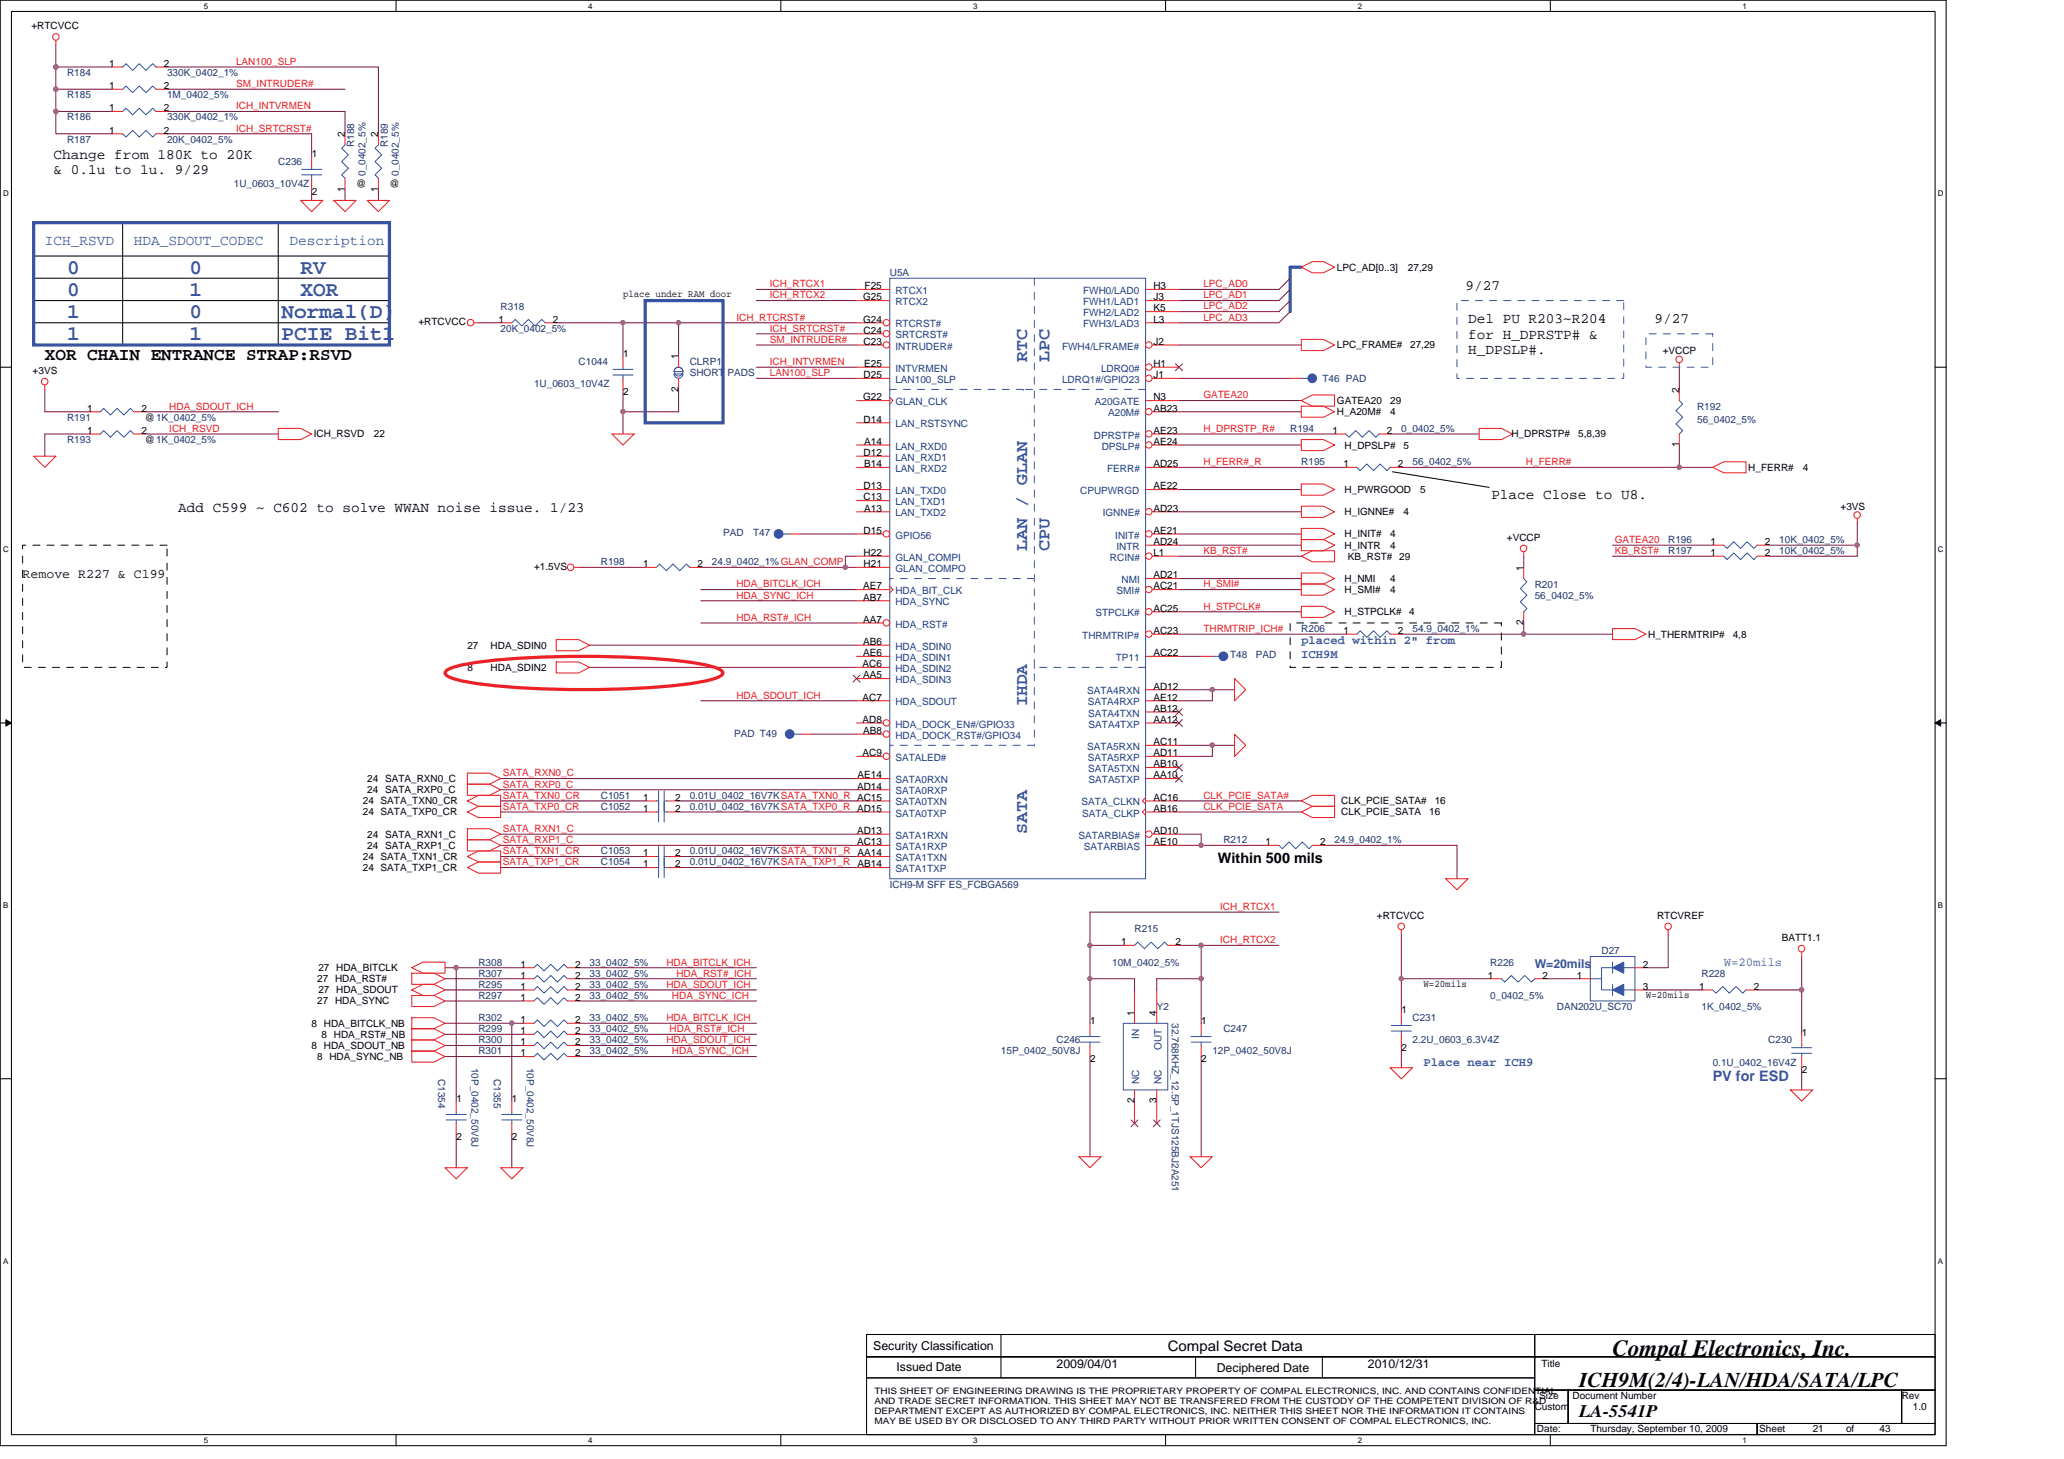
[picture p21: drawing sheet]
<svg xmlns="http://www.w3.org/2000/svg" width="297mm" height="210mm" viewBox="0 0 297 210" stroke-linecap="round" stroke-linejoin="round" font-family="sans-serif">
<defs><g id="words">
<text font-size="3.3" fill="#010202" x="232.1" y="195.1">Compal Electronics, Inc.</text>
<g font-size="3" fill="#3953a4">
<text x="9.6" y="39.4">0</text>
<text x="27.3" y="39.4">0</text>
<text x="43.3" y="39.4">RV</text>
<text x="9.6" y="42.6">0</text>
<text x="9.6" y="45.8">1</text>
<text x="27.3" y="45.8">0</text>
<text x="27.3" y="42.6">1</text>
<text x="40.5" y="45.8">Normal(D)</text>
<text x="43.3" y="42.6">XOR</text>
<text x="9.6" y="49">1</text>
<text x="27.3" y="49">1</text>
<text x="40.5" y="49">PCIE Bit1</text>
</g>
<text font-size="3" fill="#010202" x="227.3" y="199.6">ICH9M(2/4)-LAN/HDA/SATA/LPC</text>
<g font-size="2.5" fill="#010202">
<text x="6.5" y="51.8">XOR CHAIN ENTRANCE STRAP:RSVD</text>
<text x="227.3" y="204">LA-5541P</text>
</g>
<g font-size="2.5" fill="#3953a4">
<text x="147.8" y="52" transform="rotate(-90 147.8 52)">RTC</text>
<text x="151" y="52" transform="rotate(-90 151 52)">LPC</text>
<text x="147.8" y="79.3" transform="rotate(-90 147.8 79.3)">LAN / GLAN</text>
<text x="151" y="79.3" transform="rotate(-90 151 79.3)">CPU</text>
<text x="147.8" y="101.7" transform="rotate(-90 147.8 101.7)">IHDA</text>
<text x="147.8" y="120.1" transform="rotate(-90 147.8 120.1)">SATA</text>
</g>
<g font-size="2.1" fill="#010202">
<text x="7.7" y="22.8">Change from 180K to 20K</text>
<text x="7.7" y="25.1">&amp; 0.1u to 1u. 9/29</text>
<text x="210.9" y="41.7">9/27</text>
<text x="211.3" y="46.5">Del PU R203~R204</text>
<text x="238.1" y="46.5">9/27</text>
<text x="211.3" y="48.8">for H_DPRSTP# &amp;</text>
<text x="211.3" y="51">H_DPSLP#.</text>
<text x="214.6" y="71.8">Place Close to U8.</text>
<text x="25.7" y="73.7">Add C599 ~ C602 to solve WWAN noise issue. 1/23</text>
<text x="175.3" y="124.2">Within 500 mils</text>
<text x="168.1" y="194.4">Compal Secret Data</text>
</g>
<g font-size="2.1" fill="#3953a4">
<text x="6.5" y="35.3">ICH_RSVD</text>
<text x="19.3" y="35.3">HDA_SDOUT_CODEC</text>
<text x="41.7" y="35.3">Description</text>
<text x="246.5" y="155.6">PV for ESD</text>
</g>
<text font-size="1.9" fill="#010202" x="3.3" y="83.2">Remove R227 &amp; C199</text>
<g font-size="1.8" fill="#3953a4">
<text x="187.3" y="92.7">placed within 2&quot; from</text>
<text x="187.3" y="94.6">ICH9M</text>
<text x="220.9" y="139.3">W=20mils</text>
<text x="248.1" y="139">W=20mils</text>
<text x="204.9" y="153.5">Place near ICH9</text>
</g>
<g font-size="1.8" fill="#010202">
<text x="125.7" y="194.3">Security Classification</text>
<text x="129" y="197.3">Issued Date</text>
<text x="152.1" y="196.8">2009/04/01</text>
<text x="175.1" y="197.5">Deciphered Date</text>
<text x="196.9" y="196.8">2010/12/31</text>
</g>
<g font-size="1.4" fill="#010202">
<text x="4.5" y="4.2">+RTCVCC</text>
<text x="15.7" y="9.6">1</text>
<text x="23.6" y="9.6">2</text>
<text x="15.7" y="16">1</text>
<text x="15.7" y="12.8">1</text>
<text x="23.6" y="16">2</text>
<text x="23.6" y="12.8">2</text>
<text x="15.7" y="19.2">1</text>
<text x="23.6" y="19.2">2</text>
<text x="44.9" y="22.6">1</text>
<text x="49.6" y="19.7" transform="rotate(-90 49.6 19.7)">2</text>
<text x="54.4" y="19.7" transform="rotate(-90 54.4 19.7)">2</text>
<text x="44.9" y="28.1">2</text>
<text x="49.6" y="27.6" transform="rotate(-90 49.6 27.6)">1</text>
<text x="51.3" y="26.9">@</text>
<text x="54.4" y="27.6" transform="rotate(-90 54.4 27.6)">1</text>
<text x="56" y="26.9">@</text>
<text x="124.4" y="41.6">F25</text>
<text x="166" y="41.6">H3</text>
<text x="192.4" y="38.9">LPC_AD[0..3]</text>
<text x="202.6" y="38.9">27,29</text>
<text x="60.2" y="46.8">+RTCVCC</text>
<text x="71.7" y="46.4">1</text>
<text x="79.6" y="46.4">2</text>
<text x="89.7" y="42.8">place under RAM door</text>
<text x="124.2" y="43.2">G25</text>
<text x="124.2" y="46.4">G24</text>
<text x="166" y="43.2">J3</text>
<text x="166" y="44.8">K5</text>
<text x="166" y="46.4">L3</text>
<text x="4.7" y="53.8">+3VS</text>
<text x="89.7" y="51.4">1</text>
<text x="97.6" y="51.7" transform="rotate(-90 97.6 51.7)">1</text>
<text x="124.3" y="49.6">C23</text>
<text x="124.3" y="48">C24</text>
<text x="124.4" y="52.8">E25</text>
<text x="166" y="52.8">H1</text>
<text x="166" y="49.6">J2</text>
<text x="192.4" y="50.1">LPC_FRAME#</text>
<text x="202.9" y="50.1">27,29</text>
<text x="239.3" y="50.9">+VCCP</text>
<text x="12.5" y="59.2">1</text>
<text x="20.4" y="59.2">2</text>
<text x="89.7" y="56.9">2</text>
<text x="97.6" y="56.4" transform="rotate(-90 97.6 56.4)">2</text>
<text x="124.2" y="57.6">G22</text>
<text x="124.3" y="54.4">D25</text>
<text x="166" y="54.4">J1</text>
<text x="166" y="59.2">AB23</text>
<text x="166" y="57.6">N3</text>
<text x="192.4" y="59.7">H_A20M#</text>
<text x="192.4" y="58.1">GATEA20</text>
<text x="200.1" y="59.7">4</text>
<text x="200.1" y="58.1">29</text>
<text x="241.7" y="56.5" transform="rotate(-90 241.7 56.5)">2</text>
<text x="12.5" y="62.4">1</text>
<text x="20.4" y="62.4">2</text>
<text x="20.8" y="63.8">@1K_0402_5%</text>
<text x="20.8" y="60.6">@1K_0402_5%</text>
<text x="45.2" y="62.9">ICH_RSVD</text>
<text x="53.8" y="62.9">22</text>
<text x="124.3" y="60.8">D14</text>
<text x="124.3" y="65.6">D12</text>
<text x="124.4" y="64">A14</text>
<text x="166" y="62.4">AE23</text>
<text x="166" y="64">AE24</text>
<text x="191.7" y="62.4">1</text>
<text x="193.5" y="64.6">H_DPSLP#</text>
<text x="199.6" y="62.4">2</text>
<text x="202" y="64.6">5</text>
<text x="217.5" y="62.9">H_DPRSTP#</text>
<text x="227.1" y="62.9">5,8,39</text>
<text x="241.7" y="64.4" transform="rotate(-90 241.7 64.4)">1</text>
<text x="124.3" y="70.4">D13</text>
<text x="124.4" y="67.2">B14</text>
<text x="166" y="67.2">AD25</text>
<text x="166" y="70.4">AE22</text>
<text x="193.4" y="67.2">1</text>
<text x="193.5" y="70.9">H_PWRGOOD</text>
<text x="201.2" y="67.2">2</text>
<text x="204.4" y="70.9">5</text>
<text x="251.6" y="67.8">H_FERR#</text>
<text x="259.4" y="67.8">4</text>
<text x="124.3" y="72">C13</text>
<text x="124.3" y="76.8">D15</text>
<text x="124.4" y="73.6">A13</text>
<text x="166" y="76.8">AE21</text>
<text x="166" y="73.6">AD23</text>
<text x="193.5" y="74.1">H_IGNNE#</text>
<text x="193.5" y="77.3">H_INIT#</text>
<text x="200.1" y="77.3">4</text>
<text x="202" y="74.1">4</text>
<text x="216.9" y="77.8">+VCCP</text>
<text x="264.9" y="73.3">+3VS</text>
<text x="76.9" y="82">+1.5VS</text>
<text x="92.5" y="81.6">1</text>
<text x="100.4" y="81.6">2</text>
<text x="124.3" y="81.6">H21</text>
<text x="124.3" y="80">H22</text>
<text x="166" y="80">L1</text>
<text x="166" y="83.2">AD21</text>
<text x="166" y="78.4">AD24</text>
<text x="193.5" y="83.8">H_NMI</text>
<text x="193.5" y="78.9">H_INTR</text>
<text x="194" y="80.6">KB_RST# 29</text>
<text x="200.1" y="83.8">4</text>
<text x="200.1" y="78.9">4</text>
<text x="219.3" y="82.1" transform="rotate(-90 219.3 82.1)">1</text>
<text x="246.1" y="78.4">1</text>
<text x="246.1" y="80">1</text>
<text x="254" y="78.4">2</text>
<text x="254" y="80">2</text>
<text x="124.2" y="84.8">AE7</text>
<text x="124.2" y="86.4">AB7</text>
<text x="124.2" y="89.6">AA7</text>
<text x="166" y="84.8">AC21</text>
<text x="166" y="88">AC25</text>
<text x="193.5" y="85.3">H_SMI#</text>
<text x="193.5" y="88.6">H_STPCLK#</text>
<text x="200.1" y="85.3">4</text>
<text x="202.8" y="88.6">4</text>
<text x="219.3" y="90" transform="rotate(-90 219.3 90)">2</text>
<text x="67.3" y="93.3">27</text>
<text x="70.6" y="93.3">HDA_SDIN0</text>
<text x="124.2" y="92.8">AB6</text>
<text x="124.2" y="94.4">AE6</text>
<text x="166" y="94.4">AC22</text>
<text x="166" y="91.2">AC23</text>
<text x="193.4" y="91.2">1</text>
<text x="201.2" y="91.2">2</text>
<text x="237.2" y="91.8">H_THERMTRIP#</text>
<text x="249.4" y="91.8">4,8</text>
<text x="67.3" y="96.6">8</text>
<text x="70.6" y="96.6">HDA_SDIN2</text>
<text x="124.1" y="96">AC6</text>
<text x="124.1" y="100.8">AC7</text>
<text x="124.2" y="97.6">AA5</text>
<text x="166" y="99.2">AD12</text>
<text x="166" y="100.8">AE12</text>
<text x="124.1" y="104">AD8</text>
<text x="124.2" y="105.6">AB8</text>
<text x="166" y="104">AA12</text>
<text x="166" y="107.2">AC11</text>
<text x="166" y="102.4">AB12</text>
<text x="52.8" y="112.6">24 SATA_RXN0_C</text>
<text x="123.3" y="113.6">AD14</text>
<text x="123.4" y="112">AE14</text>
<text x="124.1" y="108.8">AC9</text>
<text x="166" y="112">AA10</text>
<text x="166" y="110.4">AB10</text>
<text x="166" y="108.8">AD11</text>
<text x="52.2" y="115.8">24 SATA_TXN0_CR</text>
<text x="52.2" y="117.3">24 SATA_TXP0_CR</text>
<text x="52.8" y="114.1">24 SATA_RXP0_C</text>
<text x="92.5" y="116.8">1</text>
<text x="92.5" y="115.2">1</text>
<text x="97.2" y="116.8">2</text>
<text x="97.2" y="115.2">2</text>
<text x="166" y="115.2">AC16</text>
<text x="166" y="116.8">AB16</text>
<text x="193" y="115.8">CLK_PCIE_SATA#</text>
<text x="193" y="117.3">CLK_PCIE_SATA</text>
<text x="205.7" y="117.3">16</text>
<text x="206.5" y="115.8">16</text>
<text x="52.2" y="123.8">24 SATA_TXN1_CR</text>
<text x="52.2" y="125.3">24 SATA_TXP1_CR</text>
<text x="52.8" y="120.6">24 SATA_RXN1_C</text>
<text x="52.8" y="122.1">24 SATA_RXP1_C</text>
<text x="92.5" y="124.8">1</text>
<text x="92.5" y="123.2">1</text>
<text x="97.2" y="124.8">2</text>
<text x="97.2" y="123.2">2</text>
<text x="123.3" y="120">AD13</text>
<text x="123.3" y="121.6">AC13</text>
<text x="123.4" y="124.8">AB14</text>
<text x="166" y="121.6">AE10</text>
<text x="166" y="120">AD10</text>
<text x="182.1" y="121.6">1</text>
<text x="190" y="121.6">2</text>
<text x="161.4" y="136">1</text>
<text x="169.2" y="136">2</text>
<text x="198.2" y="132.2">+RTCVCC</text>
<text x="238.5" y="132.2">RTCVREF</text>
<text x="256.4" y="135.4">BATT1.1</text>
<text x="45.7" y="141.3">27 HDA_RST#</text>
<text x="45.8" y="143">27 HDA_SDOUT</text>
<text x="45.8" y="139.8">27 HDA_BITCLK</text>
<text x="74.9" y="140.8">1</text>
<text x="74.9" y="139.3">1</text>
<text x="74.9" y="142.4">1</text>
<text x="82.8" y="140.8">2</text>
<text x="82.8" y="139.3">2</text>
<text x="82.8" y="142.4">2</text>
<text x="204.9" y="142">W=20mils</text>
<text x="214.1" y="140.8">1</text>
<text x="222" y="140.8">2</text>
<text x="226.9" y="140.8">1</text>
<text x="236.4" y="139.3">2</text>
<text x="236.4" y="142.4">3</text>
<text x="236.9" y="143.6">W=20mils</text>
<text x="244.6" y="142.4">1</text>
<text x="252.4" y="142.4">2</text>
<text x="44.8" y="147.8">8 HDA_BITCLK_NB</text>
<text x="45.7" y="144.6">27 HDA_SYNC</text>
<text x="46.3" y="149.3">8 HDA_RST#_NB</text>
<text x="74.9" y="147.3">1</text>
<text x="74.9" y="144">1</text>
<text x="74.9" y="148.8">1</text>
<text x="82.8" y="147.3">2</text>
<text x="82.8" y="144">2</text>
<text x="82.8" y="148.8">2</text>
<text x="156.9" y="147.4">1</text>
<text x="163.3" y="146.2" transform="rotate(-90 163.3 146.2)">1</text>
<text x="166.5" y="146.2" transform="rotate(-90 166.5 146.2)">4</text>
<text x="172.9" y="147.4">1</text>
<text x="201.7" y="145.8">1</text>
<text x="259.3" y="149">1</text>
<text x="44.8" y="151">8 HDA_SDOUT_NB</text>
<text x="45.7" y="152.6">8 HDA_SYNC_NB</text>
<text x="74.9" y="150.4">1</text>
<text x="74.9" y="152">1</text>
<text x="82.8" y="150.4">2</text>
<text x="82.8" y="152">2</text>
<text x="156.9" y="152.9">2</text>
<text x="172.9" y="152.9">2</text>
<text x="201.7" y="151.3">2</text>
<text x="259.3" y="154.5">2</text>
<text x="65.7" y="158.6">1</text>
<text x="73.7" y="158.6">1</text>
<text x="163.3" y="158.8" transform="rotate(-90 163.3 158.8)">2</text>
<text x="166.5" y="158.8" transform="rotate(-90 166.5 158.8)">3</text>
<text x="65.7" y="164.1">2</text>
<text x="73.7" y="164.1">2</text>
<text x="221.8" y="196.7">Title</text>
<text x="220.9" y="203">Custom</text>
<text x="221.5" y="201.4">Size</text>
<text x="226.3" y="201.4">Document Number</text>
<text x="273.7" y="201.4">Rev</text>
<text x="275.3" y="203">1.0</text>
<text x="221.2" y="206.2">Date:</text>
<text x="228.9" y="206.2">Thursday, September 10, 2009</text>
<text x="253.2" y="206.2">Sheet</text>
<text x="260.9" y="206.2">21</text>
<text x="265.7" y="206.2">of</text>
<text x="270.5" y="206.2">43</text>
</g>
<g font-size="1.4" fill="#282973">
<text x="9.6" y="10.9">R184</text>
<text x="24" y="10.9">330K_0402_1%</text>
<text x="9.6" y="17.3">R186</text>
<text x="9.6" y="14.1">R185</text>
<text x="24" y="17.3">330K_0402_1%</text>
<text x="24" y="14.1">1M_0402_5%</text>
<text x="9.6" y="20.5">R187</text>
<text x="24" y="20.5">20K_0402_5%</text>
<text x="40" y="23.7">C236</text>
<text x="51" y="21.2" transform="rotate(-90 51 21.2)">R188</text>
<text x="55.8" y="21.2" transform="rotate(-90 55.8 21.2)">R189</text>
<text x="33.7" y="26.9">1U_0603_10V4Z</text>
<text x="52.6" y="25.3" transform="rotate(-90 52.6 25.3)">0_0402_5%</text>
<text x="57.4" y="25.3" transform="rotate(-90 57.4 25.3)">0_0402_5%</text>
<text x="128.1" y="39.7">U5A</text>
<text x="72" y="44.6">R318</text>
<text x="72" y="47.7">20K_0402_5%</text>
<text x="83.3" y="52.6">C1044</text>
<text x="99.3" y="52.6">CLRP1</text>
<text x="76.9" y="55.7">1U_0603_10V4Z</text>
<text x="99.3" y="54.1">SHORT PADS</text>
<text x="190.3" y="54.9">T46 PAD</text>
<text x="244.2" y="58.9">R192</text>
<text x="9.6" y="63.8">R193</text>
<text x="9.6" y="60.6">R191</text>
<text x="185.7" y="62.1">R194</text>
<text x="201.7" y="62.1">0_0402_5%</text>
<text x="244.2" y="60.9">56_0402_5%</text>
<text x="187.3" y="66.9">R195</text>
<text x="203.3" y="66.9">56_0402_5%</text>
<text x="104.1" y="77.2">PAD</text>
<text x="108.4" y="77.2">T47</text>
<text x="86.5" y="81.3">R198</text>
<text x="102.5" y="81.3">24.9_0402_1%GLAN_COMP</text>
<text x="240.1" y="78.1">R196</text>
<text x="240.1" y="79.8">R197</text>
<text x="256.1" y="78.1">10K_0402_5%</text>
<text x="256.1" y="79.8">10K_0402_5%</text>
<text x="220.9" y="84.6">R201</text>
<text x="220.9" y="86.1">56_0402_5%</text>
<text x="177" y="94.6">T48</text>
<text x="180.7" y="94.6">PAD</text>
<text x="187.3" y="90.9">R206</text>
<text x="203.3" y="90.9">54.9_0402_1%</text>
<text x="105.7" y="106">PAD T49</text>
<text x="86.5" y="116.6">C1052</text>
<text x="86.5" y="115">C1051</text>
<text x="99.3" y="116.6">0.01U_0402_16V7KSATA_TXP0_R AD15</text>
<text x="99.3" y="115">0.01U_0402_16V7KSATA_TXN0_R AC15</text>
<text x="86.5" y="124.6">C1054</text>
<text x="86.5" y="123">C1053</text>
<text x="99.3" y="124.6">0.01U_0402_16V7KSATA_TXP1_R</text>
<text x="99.3" y="123">0.01U_0402_16V7KSATA_TXN1_R AA14</text>
<text x="176.1" y="121.3">R212</text>
<text x="192.1" y="121.3">24.9_0402_1%</text>
<text x="128.1" y="127.8">ICH9-M SFF ES_FCBGA569</text>
<text x="163.3" y="134.2">R215</text>
<text x="230.5" y="137.3">D27</text>
<text x="68.9" y="143.8">R297</text>
<text x="68.9" y="140.6">R307</text>
<text x="68.9" y="139">R308</text>
<text x="68.9" y="142.2">R295</text>
<text x="84.9" y="143.8">33_0402_5%</text>
<text x="84.9" y="140.6">33_0402_5%</text>
<text x="84.9" y="139">33_0402_5%</text>
<text x="84.9" y="142.2">33_0402_5%</text>
<text x="160.1" y="139">10M_0402_5%</text>
<text x="214.5" y="139">R226</text>
<text x="214.5" y="143.8">0_0402_5%</text>
<text x="244.9" y="140.6">R228</text>
<text x="68.9" y="147">R302</text>
<text x="68.9" y="148.6">R299</text>
<text x="84.9" y="147">33_0402_5%</text>
<text x="84.9" y="148.6">33_0402_5%</text>
<text x="166.5" y="145.3">Y2</text>
<text x="168.7" y="147.3" transform="rotate(90 168.7 147.3)">32.768KHZ_12.5P_1TJS125BJ2A251</text>
<text x="176.1" y="148.6">C247</text>
<text x="203.3" y="147">C231</text>
<text x="224.1" y="145.3">DAN202U_SC70</text>
<text x="244.9" y="145.3">1K_0402_5%</text>
<text x="63.1" y="155.3" transform="rotate(90 63.1 155.3)">C1354</text>
<text x="67.8" y="153.7" transform="rotate(90 67.8 153.7)">10P_0402_50V8J</text>
<text x="68.9" y="150.2">R300</text>
<text x="68.9" y="151.8">R301</text>
<text x="71.1" y="155.3" transform="rotate(90 71.1 155.3)">C1355</text>
<text x="75.8" y="153.7" transform="rotate(90 75.8 153.7)">10P_0402_50V8J</text>
<text x="84.9" y="150.2">33_0402_5%</text>
<text x="84.9" y="151.8">33_0402_5%</text>
<text x="144.1" y="151.8">15P_0402_50V8J</text>
<text x="152.1" y="150.2">C246</text>
<text x="174.5" y="151.8">12P_0402_50V8J</text>
<text x="203.3" y="150.2">2.2U_0603_6.3V4Z</text>
<text x="246.5" y="153.3">0.1U_0402_16V4Z</text>
<text x="254.5" y="150.2">C230</text>
</g>
<g font-size="1.4" fill="#ed2024">
<text x="34" y="9.3">LAN100_SLP</text>
<text x="34" y="12.5">SM_INTRUDER#</text>
<text x="34" y="15.7">ICH_INTVRMEN</text>
<text x="34" y="18.9">ICH_SRTCRST#</text>
<text x="110.8" y="41.3">ICH_RTCX1</text>
<text x="173.2" y="41.3">LPC_AD0</text>
<text x="106" y="46.1">ICH_RTCRST#</text>
<text x="110.8" y="42.9">ICH_RTCX2</text>
<text x="110.8" y="47.7">ICH_SRTCRST#</text>
<text x="173.2" y="46.1">LPC_AD3</text>
<text x="173.2" y="42.9">LPC_AD1</text>
<text x="173.2" y="44.5">LPC_AD2</text>
<text x="110.8" y="49.3">SM_INTRUDER#</text>
<text x="110.8" y="52.5">ICH_INTVRMEN</text>
<text x="24.4" y="58.9">HDA_SDOUT_ICH</text>
<text x="110.8" y="54.1">LAN100_SLP</text>
<text x="173.2" y="57.3">GATEA20</text>
<text x="24.4" y="62.1">ICH_RSVD</text>
<text x="173.2" y="62.1">H_DPRSTP_R#</text>
<text x="173.2" y="66.9">H_FERR#_R</text>
<text x="219.6" y="66.9">H_FERR#</text>
<text x="173.2" y="79.7">KB_RST#</text>
<text x="232.4" y="79.7">KB_RST#</text>
<text x="232.4" y="78.1">GATEA20</text>
<text x="106" y="89.3">HDA_RST#_ICH</text>
<text x="106" y="86.1">HDA_SYNC_ICH</text>
<text x="106" y="84.5">HDA_BITCLK_ICH</text>
<text x="173.2" y="87.7">H_STPCLK#</text>
<text x="173.2" y="84.5">H_SMI#</text>
<text x="173.2" y="90.9">THRMTRIP_ICH#</text>
<text x="106" y="100.5">HDA_SDOUT_ICH</text>
<text x="72.4" y="113.3">SATA_RXP0_C</text>
<text x="72.4" y="111.7">SATA_RXN0_C</text>
<text x="72.4" y="116.5">SATA_TXP0_CR</text>
<text x="72.4" y="119.7">SATA_RXN1_C</text>
<text x="72.4" y="115">SATA_TXN0_CR</text>
<text x="173.2" y="115">CLK_PCIE_SATA#</text>
<text x="173.2" y="116.5">CLK_PCIE_SATA</text>
<text x="72.4" y="121.3">SATA_RXP1_C</text>
<text x="72.4" y="123">SATA_TXN1_CR</text>
<text x="72.4" y="124.5">SATA_TXP1_CR</text>
<text x="175.6" y="131">ICH_RTCX1</text>
<text x="175.6" y="135.7">ICH_RTCX2</text>
<text x="95.9" y="142.2">HDA_SDOUT_ICH</text>
<text x="95.9" y="139">HDA_BITCLK_ICH</text>
<text x="96.7" y="143.7">HDA_SYNC_ICH</text>
<text x="97.3" y="140.5">HDA_RST#_ICH</text>
<text x="95.9" y="147">HDA_BITCLK_ICH</text>
<text x="96.4" y="148.5">HDA_RST#_ICH</text>
<text x="95.9" y="150.2">HDA_SDOUT_ICH</text>
<text x="96.7" y="151.7">HDA_SYNC_ICH</text>
</g>
<g font-size="1.4" fill="#1d437e">
<text x="128.9" y="42.3">RTCX1</text>
<text x="128.9" y="43.9">RTCX2</text>
<text x="128.9" y="47.1">RTCRST#</text>
<text x="155.9" y="42.3">FWH0/LAD0</text>
<text x="155.9" y="43.9">FWH1/LAD1</text>
<text x="155.9" y="45.5">FWH2/LAD2</text>
<text x="155.9" y="47.1">FWH3/LAD3</text>
<text x="128.9" y="53.5">INTVRMEN</text>
<text x="128.9" y="50.3">INTRUDER#</text>
<text x="128.9" y="48.7">SRTCRST#</text>
<text x="152.8" y="50.3">FWH4/LFRAME#</text>
<text x="158.5" y="53.5">LDRQ0#</text>
<text x="128.9" y="58.3">GLAN_CLK</text>
<text x="128.9" y="55.1">LAN100_SLP</text>
<text x="152.8" y="55.1">LDRQ1#/GPIO23</text>
<text x="157.6" y="58.3">A20GATE</text>
<text x="159.5" y="59.9">A20M#</text>
<text x="128.9" y="61.5">LAN_RSTSYNC</text>
<text x="128.9" y="64.7">LAN_RXD0</text>
<text x="157.4" y="63.1">DPRSTP#</text>
<text x="158.6" y="64.7">DPSLP#</text>
<text x="128.9" y="66.3">LAN_RXD1</text>
<text x="128.9" y="67.9">LAN_RXD2</text>
<text x="128.9" y="71.1">LAN_TXD0</text>
<text x="155.4" y="71.1">CPUPWRGD</text>
<text x="159.3" y="67.9">FERR#</text>
<text x="128.9" y="72.7">LAN_TXD1</text>
<text x="128.9" y="74.3">LAN_TXD2</text>
<text x="128.9" y="77.5">GPIO56</text>
<text x="158.7" y="74.3">IGNNE#</text>
<text x="160.5" y="77.5">INIT#</text>
<text x="128.9" y="82.3">GLAN_COMPO</text>
<text x="128.9" y="80.7">GLAN_COMPI</text>
<text x="159.7" y="80.7">RCIN#</text>
<text x="160.7" y="79.1">INTR</text>
<text x="161.4" y="83.9">NMI</text>
<text x="128.9" y="85.5">HDA_BIT_CLK</text>
<text x="128.9" y="87.1">HDA_SYNC</text>
<text x="157.6" y="88.7">STPCLK#</text>
<text x="160.7" y="85.5">SMI#</text>
<text x="128.9" y="90.3">HDA_RST#</text>
<text x="128.9" y="93.5">HDA_SDIN0</text>
<text x="128.9" y="95.1">HDA_SDIN1</text>
<text x="155.8" y="91.9">THRMTRIP#</text>
<text x="160.6" y="95.1">TP11</text>
<text x="128.9" y="96.7">HDA_SDIN2</text>
<text x="128.9" y="101.5">HDA_SDOUT</text>
<text x="128.9" y="98.3">HDA_SDIN3</text>
<text x="156.5" y="99.9">SATA4RXN</text>
<text x="156.5" y="101.5">SATA4RXP</text>
<text x="128.9" y="104.7">HDA_DOCK_EN#/GPIO33</text>
<text x="128.9" y="106.3">HDA_DOCK_RST#/GPIO34</text>
<text x="156.5" y="107.9">SATA5RXN</text>
<text x="156.6" y="103.1">SATA4TXN</text>
<text x="156.7" y="104.7">SATA4TXP</text>
<text x="128.9" y="109.5">SATALED#</text>
<text x="128.9" y="112.7">SATA0RXN</text>
<text x="156.5" y="109.5">SATA5RXP</text>
<text x="156.6" y="111.1">SATA5TXN</text>
<text x="156.7" y="112.7">SATA5TXP</text>
<text x="128.9" y="114.3">SATA0RXP</text>
<text x="128.9" y="115.9">SATA0TXN</text>
<text x="128.9" y="117.5">SATA0TXP</text>
<text x="155.7" y="115.9">SATA_CLKN</text>
<text x="155.7" y="117.5">SATA_CLKP</text>
<text x="128.9" y="120.7">SATA1RXN</text>
<text x="128.9" y="122.3">SATA1RXP</text>
<text x="128.9" y="123.9">SATA1TXN</text>
<text x="128.9" y="125.5">SATA1TXP</text>
<text x="155.2" y="120.7">SATARBIAS#</text>
<text x="156" y="122.3">SATARBIAS</text>
<text x="164" y="149.5" transform="rotate(-90 164 149.5)">IN</text>
<text x="167.1" y="151.1" transform="rotate(-90 167.1 151.1)">OUT</text>
<text x="164" y="156.1" transform="rotate(-90 164 156.1)">NC</text>
<text x="167.1" y="156.1" transform="rotate(-90 167.1 156.1)">NC</text>
</g>
<g font-size="1.3" fill="#010202">
<text x="125.8" y="200.6">THIS SHEET OF ENGINEERING DRAWING IS THE PROPRIETARY PROPERTY OF COMPAL ELECTRONICS, INC. AND CONTAINS CONFIDENTIAL</text>
<text x="125.8" y="202">AND TRADE SECRET INFORMATION. THIS SHEET MAY NOT BE TRANSFERED FROM THE CUSTODY OF THE COMPETENT DIVISION OF R&amp;D</text>
<text x="125.8" y="203.5">DEPARTMENT EXCEPT AS AUTHORIZED BY COMPAL ELECTRONICS, INC. NEITHER THIS SHEET NOR THE INFORMATION IT CONTAINS</text>
<text x="125.8" y="205">MAY BE USED BY OR DISCLOSED TO ANY THIRD PARTY WITHOUT PRIOR WRITTEN CONSENT OF COMPAL ELECTRONICS, INC.</text>
</g>
<g font-size="1.1" fill="#010202">
<text x="29.3" y="1.2">5</text>
<text x="84.7" y="1.2">4</text>
<text x="140" y="1.2">3</text>
<text x="195.4" y="1.2">2</text>
<text x="250.8" y="1.2">1</text>
<text x=".4" y="28.3">D</text>
<text x="278.9" y="28.3">D</text>
<text x=".4" y="79.5">C</text>
<text x="278.9" y="79.5">C</text>
<text x=".4" y="130.7">B</text>
<text x="278.9" y="130.7">B</text>
<text x=".4" y="181.9">A</text>
<text x="278.9" y="181.9">A</text>
<text x="29.3" y="207.7">5</text>
<text x="84.7" y="207.7">4</text>
<text x="140" y="207.7">3</text>
<text x="195.4" y="207.7">2</text>
<text x="250.8" y="207.7">1</text>
</g>
</g></defs>
<path d="M0 0h280.1v208.1h-280.1zM1.6 1.6h276.9v204.9h-276.9z" fill="none" stroke="#010202" stroke-width=".15"/>
<g fill="#fff">
<path d="M29.3 .2h.6v1.3h-.6z"/>
<path d="M29.3 206.6h.6v1.3h-.6z"/>
</g>
<path d="M57 0v1.6M57 206.5v1.6" fill="none" stroke="#010202" stroke-width=".15"/>
<g fill="#fff">
<path d="M84.7 .2h.6v1.3h-.6z"/>
<path d="M84.7 206.6h.6v1.3h-.6z"/>
</g>
<path d="M112.4 0v1.6M112.4 206.5v1.6" fill="none" stroke="#010202" stroke-width=".15"/>
<g fill="#fff">
<path d="M140 .2h.6v1.3h-.6z"/>
<path d="M140 206.6h.6v1.3h-.6z"/>
</g>
<path d="M167.7 0v1.6M167.7 206.5v1.6" fill="none" stroke="#010202" stroke-width=".15"/>
<g fill="#fff">
<path d="M195.4 .2h.6v1.3h-.6z"/>
<path d="M195.4 206.6h.6v1.3h-.6z"/>
</g>
<path d="M223.1 0v1.6M223.1 206.5v1.6" fill="none" stroke="#010202" stroke-width=".15"/>
<g fill="#fff">
<path d="M250.8 .2h.6v1.3h-.6z"/>
<path d="M250.8 206.6h.6v1.3h-.6z"/>
<path d="M.4 27.2h.8v1.3h-.8z"/>
<path d="M278.9 27.2h.8v1.3h-.8z"/>
<path d="M.4 78.4h.8v1.3h-.8z"/>
<path d="M278.9 78.4h.8v1.3h-.8z"/>
</g>
<path d="M0 52.8h1.6M278.5 52.8h1.6" fill="none" stroke="#010202" stroke-width=".15"/>
<g fill="#fff">
<path d="M.4 129.6h.8v1.3h-.8z"/>
<path d="M278.9 129.6h.7v1.3h-.7z"/>
</g>
<path d="M0 104.1h1.6M278.5 104.1h1.6" fill="none" stroke="#010202" stroke-width=".15"/>
<path d="M.8 103.6l.8 .5-.8 .4z" fill="#010202"/>
<path d="M.8 103.6l.8 .5-.8 .4z" fill="none" stroke="#010202" stroke-width=".14"/>
<path d="M278.5 104.1l.8-.5v.9z" fill="#010202"/>
<path d="M278.5 104.1l.8-.5v.9z" fill="none" stroke="#010202" stroke-width=".14"/>
<g fill="#fff">
<path d="M.4 180.8h.8v1.3h-.8z"/>
<path d="M278.9 180.8h.7v1.3h-.7z"/>
</g>
<path d="M0 155.3h1.6M278.5 155.3h1.6" fill="none" stroke="#010202" stroke-width=".15"/>
<path d="M6.5 59.3h6.3M20.8 59.3h19.2M232.1 78.5h14.4M254.5 78.5h12.8v1.5M267.3 75.3v3.2M232.1 80h14.4M72 116.9h20.9" fill="none" stroke="#7f1542" stroke-width=".15"/>
<circle cx="267.3" cy="78.4" r=".31" fill="#b9529f"/>
<circle cx="267.3" cy="78.4" r=".31" fill="none" stroke="#b9529f" stroke-width=".15"/>
<path d="M6.5 56v3.3M200.1 62.5h12.8M201.7 91.3h30.4M254.5 80h12.8" fill="none" stroke="#7f1542" stroke-width=".15"/>
<circle cx="219.3" cy="91.2" r=".32" fill="#b9529f"/>
<circle cx="219.3" cy="91.2" r=".32" fill="none" stroke="#b9529f" stroke-width=".15"/>
<path d="M8 6.5v3.1M16 12.8h-8v3.2h8M24 12.8h25.7M219.3 80v1.7M219.3 89.7v1.6" fill="none" stroke="#7f1542" stroke-width=".15"/>
<circle cx="8" cy="12.8" r=".31" fill="#b9529f"/>
<circle cx="8" cy="12.8" r=".31" fill="none" stroke="#b9529f" stroke-width=".15"/>
<path d="M8 9.6h8" fill="none" stroke="#7f1542" stroke-width=".15"/>
<circle cx="8" cy="9.6" r=".31" fill="#b9529f"/>
<circle cx="8" cy="9.6" r=".31" fill="none" stroke="#b9529f" stroke-width=".15"/>
<path d="M8 9.6v3.2" fill="none" stroke="#7f1542" stroke-width=".15"/>
<circle cx="8" cy="9.6" r=".31" fill="#b9529f"/>
<circle cx="8" cy="9.6" r=".31" fill="none" stroke="#b9529f" stroke-width=".15"/>
<path d="M8 16v3.3h8" fill="none" stroke="#7f1542" stroke-width=".15"/>
<circle cx="8" cy="16" r=".32" fill="#b9529f"/>
<circle cx="8" cy="16" r=".32" fill="none" stroke="#b9529f" stroke-width=".15"/>
<path d="M24 19.3h20.8M24 16h25.7M24 9.6h30.5M44.8 27.3v1.5M49.7 27.3v1.5M54.5 27.3v1.5M241.7 52.8v3.2M83.3 81.7h9.6M100.9 81.7h20.8M172.9 140.9v6.4" fill="none" stroke="#7f1542" stroke-width=".15"/>
<circle cx="172.9" cy="140.8" r=".31" fill="#b9529f"/>
<circle cx="172.9" cy="140.8" r=".31" fill="none" stroke="#b9529f" stroke-width=".15"/>
<path d="M201.7 67.3h40M100.9 89.7h22.4M156.9 131.3v4.8M172.9 121.7h9.6M172.9 136.1h11.2M156.9 152.1v14.4M163.3 140.9v1.6M166.5 140.9v1.6M172.9 152.1v14.4" fill="none" stroke="#7f1542" stroke-width=".15"/>
<circle cx="172.9" cy="121.6" r=".31" fill="#b9529f"/>
<circle cx="172.9" cy="121.6" r=".31" fill="none" stroke="#b9529f" stroke-width=".15"/>
<path d="M108.9 43.3h14.4M108.9 49.7h14.4M169.7 57.7h17.6M115.3 76.9h8M169.7 94.5h3.2M169.7 83.3h17.6M72 113.7h51.3M97.7 116.9h25.6M169.7 115.3h17.6M156.9 136.1v4.8" fill="none" stroke="#7f1542" stroke-width=".15"/>
<circle cx="156.8" cy="136.1" r=".32" fill="#b9529f"/>
<circle cx="156.8" cy="136.1" r=".32" fill="none" stroke="#b9529f" stroke-width=".15"/>
<path d="M54.5 9.6v9.7M169.7 46.5h14.4M121.7 81.7h1.6M169.7 116.9h17.6M156.9 131.3h27.2M169.7 120.1h3.2" fill="none" stroke="#7f1542" stroke-width=".15"/>
<circle cx="121.6" cy="81.6" r=".31" fill="#b9529f"/>
<circle cx="121.6" cy="81.6" r=".31" fill="none" stroke="#b9529f" stroke-width=".15"/>
<path d="M49.7 16v3.3M169.7 54.5h16M169.7 78.5h17.6M169.7 70.5h17.6M169.7 80h17.6M169.7 88h17.6M72 112.1h51.3M97.7 124.9h25.6M163.3 140.9h-6.4v6.4" fill="none" stroke="#7f1542" stroke-width=".15"/>
<circle cx="156.8" cy="140.8" r=".31" fill="#b9529f"/>
<circle cx="156.8" cy="140.8" r=".31" fill="none" stroke="#b9529f" stroke-width=".15"/>
<g fill="none" stroke="#7f1542" stroke-width=".15">
<path d="M44.8 19.3v3.2M108.9 54.5h14.4M169.7 49.7h17.6M169.7 41.7h14.4M169.7 43.3h14.4M169.7 67.3h24M169.7 73.7h17.6M241.7 64v3.3M100.9 86.5h22.4M123.3 80h-1.6v1.7M97.7 115.3h25.6M72 121.7h51.3"/>
<path d="M172.9 120.1v1.6h-3.2M172.9 136.1v4.8h-6.4"/>
</g>
<circle cx="172.8" cy="136.1" r=".32" fill="#b9529f"/>
<circle cx="172.8" cy="136.1" r=".32" fill="none" stroke="#b9529f" stroke-width=".15"/>
<path d="M108.9 48h14.4M169.7 62.5h22.4M169.7 64h17.6M241.7 67.3h4.8M169.7 84.9h17.6M100.9 100.9h22.4" fill="none" stroke="#7f1542" stroke-width=".15"/>
<path d="M185.7 38.5h1.6" fill="none" stroke="#3953a4" stroke-width=".47"/>
<circle cx="241.7" cy="67.2" r=".32" fill="#b9529f"/>
<circle cx="241.7" cy="67.2" r=".32" fill="none" stroke="#b9529f" stroke-width=".15"/>
<g fill="none" stroke="#7f1542" stroke-width=".15">
<path d="M108.9 52.8h14.4M108.9 41.7h14.4M169.7 59.3h17.6M169.7 44.8h14.4M12.8 62.5h-6.3v3.2M20.8 62.5h19.2M169.7 76.9h17.6M84.9 92.9h38.4M100.9 84.9h22.4M169.7 91.3h24M116.9 105.7h6.4M177.7 107.3h-3.2v1.6h-4.8"/>
<path d="M72 120.1h51.3M156.9 136.1h4.8M169.7 136.1h3.2M190.5 121.7h19.2"/>
</g>
<circle cx="174.5" cy="107.2" r=".32" fill="#b9529f"/>
<circle cx="174.5" cy="107.2" r=".32" fill="none" stroke="#b9529f" stroke-width=".15"/>
<path d="M97.7 46.5h25.6M84.9 96.1h38.4M72 115.3h20.9M169.7 107.3h4.8M72 123.3h20.9M72 124.9h20.9M97.7 123.3h25.6M209.7 121.7v4.8" fill="none" stroke="#7f1542" stroke-width=".15"/>
<circle cx="97.6" cy="46.4" r=".31" fill="#b9529f"/>
<circle cx="97.6" cy="46.4" r=".31" fill="none" stroke="#b9529f" stroke-width=".15"/>
<path d="M68.9 46.5h3.1M89.7 46.5v4.8M89.7 59.3v3.2" fill="none" stroke="#7f1542" stroke-width=".15"/>
<circle cx="89.6" cy="59.2" r=".32" fill="#b9529f"/>
<circle cx="89.6" cy="59.2" r=".32" fill="none" stroke="#b9529f" stroke-width=".15"/>
<path d="M80 46.5h17.7v4.8M97.7 56v3.3" fill="none" stroke="#7f1542" stroke-width=".15"/>
<circle cx="89.6" cy="46.4" r=".31" fill="#b9529f"/>
<circle cx="89.6" cy="46.4" r=".31" fill="none" stroke="#b9529f" stroke-width=".15"/>
<path d="M89.7 56v3.3h8M64 150.5h11.3M64 152.1h11.3M73.7 147.3h1.6M83.3 150.5h25.6M83.3 152.1h25.6" fill="none" stroke="#7f1542" stroke-width=".15"/>
<path d="M185.7 38.5v6.3" fill="none" stroke="#3953a4" stroke-width=".47"/>
<circle cx="73.6" cy="147.3" r=".32" fill="#b9529f"/>
<circle cx="73.6" cy="147.3" r=".32" fill="none" stroke="#b9529f" stroke-width=".15"/>
<g fill="none" stroke="#7f1542" stroke-width=".15">
<path d="M65.7 139.3h9.6M83.3 139.3h25.6M240.1 134.5v4.8h-3.2M64 148.9h11.3M64 142.5h11.3M64 144.1h11.3M64 140.9h11.3M83.3 142.5h25.6M83.3 147.3h25.6M83.3 148.9h25.6M83.3 144.1h25.6M83.3 140.9h25.6"/>
<path d="M201.7 150.5v3.2M252.9 142.5h6.4"/>
</g>
<circle cx="259.3" cy="142.5" r=".31" fill="#b9529f"/>
<circle cx="259.3" cy="142.5" r=".31" fill="none" stroke="#b9529f" stroke-width=".15"/>
<path d="M259.3 137.7v4.8M201.7 140.9v4.8" fill="none" stroke="#7f1542" stroke-width=".15"/>
<circle cx="201.7" cy="140.8" r=".31" fill="#b9529f"/>
<circle cx="201.7" cy="140.8" r=".31" fill="none" stroke="#b9529f" stroke-width=".15"/>
<path d="M174.5 99.3h3.2M201.7 134.5v6.4h12.8M222.5 140.9h4.8M236.9 142.5h8M259.3 142.5v6.4M259.3 153.7v3.2" fill="none" stroke="#7f1542" stroke-width=".15"/>
<circle cx="174.5" cy="99.2" r=".32" fill="#b9529f"/>
<circle cx="174.5" cy="99.2" r=".32" fill="none" stroke="#b9529f" stroke-width=".15"/>
<path d="M169.7 99.3h4.8v1.6h-4.8M65.7 139.3v19.2" fill="none" stroke="#7f1542" stroke-width=".15"/>
<circle cx="65.6" cy="139.2" r=".32" fill="#b9529f"/>
<circle cx="65.6" cy="139.2" r=".32" fill="none" stroke="#b9529f" stroke-width=".15"/>
<path d="M185.7 41.7l-1.6 1.6M185.7 44.8l-1.6 1.7M185.7 40l-1.6 1.7M185.7 43.3l-1.6 1.5M64 139.3h1.7M64 147.3h9.7v11.2M65.7 163.3v4.8M73.7 163.3v4.8" fill="none" stroke="#7f1542" stroke-width=".15"/>
<g fill="none" stroke="#ed2024" stroke-width=".15">
<path d="M8 5.8v.7M43.3 28.8h3.2l-1.7 1.7zM48 28.8h3.3l-1.6 1.7zM52.8 28.8h3.2l-1.5 1.7zM187.3 38.5l1.6-.8h1.6l1.6 .8-1.6 .8h-1.6zM6.5 55.4v.6M68.2 46.5h.7M89.7 51.3v1.5M89.7 54.5v1.5M97.7 51.3v1.5M97.7 54.5v1.5M187.3 48.8h3.2l1.6 .9-1.6 .8h-3.2z"/>
<path d="M187.3 58.5h3.2l1.6 .8-1.6 .7h-3.2zM187.3 57.7l1.6-.8h3.2v1.6h-3.2zM241.7 52.2v.6M241.7 56v1.7M4.8 65.7h3.2l-1.5 1.6zM40 61.7h3.3l1.5 .8-1.5 .8h-3.3zM88.1 62.5h3.2l-1.6 1.5zM187.3 63.3h3.2l1.6 .7-1.6 .9h-3.2zM187.3 69.7h3.2l1.6 .8-1.6 .8h-3.2zM187.3 72.9h3.2l1.6 .8-1.6 .8h-3.2zM187.3 76h3.2l1.6 .9-1.6 .8h-3.2zM187.3 77.7h3.2l1.6 .8-1.6 .8h-3.2z"/>
<path d="M212.9 61.7h3.2l1.6 .8-1.6 .8h-3.2zM219.3 79.4v.6M241.7 62.5v1.5M246.5 67.3l1.6-.8h3.2v1.5h-3.2zM267.3 74.6v.7M80 92.1h3.3l1.6 .8-1.6 .8h-3.3zM80 95.3h3.3l1.6 .8-1.6 .8h-3.3zM82.6 81.7h.7M177.7 97.7l1.6 1.6-1.6 1.6zM187.3 82.5h3.2l1.6 .8-1.6 .7h-3.2zM187.3 84h3.2l1.6 .9-1.6 .8h-3.2zM187.3 87.3h3.2l1.6 .7-1.6 .9h-3.2z"/>
<path d="M187.3 80l1.6-.7h3.2v1.6h-3.2zM232.1 90.5h3.2l1.6 .8-1.6 .8h-3.2zM67.3 111.3h3.2l1.5 .8-1.5 .8h-3.2zM67.3 112.9h3.2l1.5 .8-1.5 .8h-3.2zM67.3 115.3l1.6-.8h3.1v1.6h-3.1zM67.3 116.9l1.6-.8h3.1v1.6h-3.1zM67.3 119.3h3.2l1.5 .8-1.5 .8h-3.2zM177.7 105.7l1.6 1.6-1.6 1.6zM187.3 115.3l1.6-.8h3.2v1.6h-3.2zM187.3 116.9l1.6-.8h3.2v1.6h-3.2zM59.3 139.3l1.6-.8h3.1v1.6h-3.1zM67.3 120.9h3.2l1.5 .8-1.5 .8h-3.2z"/>
<path d="M67.3 123.3l1.6-.8h3.1v1.6h-3.1zM67.3 124.9l1.6-.8h3.1v1.6h-3.1zM92.9 124.9h1.6M96.1 124.9h1.6M201.7 133.8v.7M208.1 126.5h3.2l-1.6 1.6zM240.1 133.8v.7M259.3 137v.7M59.3 151.3h3.2l1.5 .8-1.5 .8h-3.2zM59.3 149.7h3.2l1.5 .8-1.5 .8h-3.2zM59.3 146.5h3.2l1.5 .8-1.5 .8h-3.2zM59.3 148.1h3.2l1.5 .8-1.5 .8h-3.2z"/>
<path d="M59.3 143.3h3.2l1.5 .8-1.5 .8h-3.2zM59.3 142.5l1.6-.8h1.6l1.5 .8-1.5 .8h-1.6zM59.3 140.1h3.2l1.5 .8-1.5 .8h-3.2zM163.3 142.5v4.8M163.3 156.9v4.8M166.5 142.5v4.8M166.5 156.9v4.8M172.9 147.3v1.6M172.9 150.5v1.6M200.1 153.7h3.2l-1.6 1.6zM257.7 156.9h3.2l-1.6 1.6zM64 168.1h3.3l-1.6 1.6z"/>
<path d="M72 168.1h3.3l-1.6 1.6zM155.3 166.5h3.2l-1.6 1.6zM171.3 166.5h3.2l-1.6 1.6z"/>
<circle cx="8" cy="5.3" r=".47"/>
<circle cx="6.4" cy="54.9" r=".47"/>
<circle cx="67.7" cy="46.4" r=".47"/>
<circle cx="241.7" cy="51.7" r=".47"/>
<circle cx="219.3" cy="78.9" r=".47"/>
<circle cx="267.3" cy="74.1" r=".47"/>
<circle cx="82.1" cy="81.6" r=".47"/>
<circle cx="201.7" cy="133.3" r=".48"/>
<circle cx="240.1" cy="133.3" r=".47"/>
<circle cx="259.3" cy="136.5" r=".47"/>
</g>
<g fill="none" stroke="#010202" stroke-width=".15">
<path d="M4.8 36.8h51.2M17.6 32v17.7M40 32v17.7M4.8 40h51.2M4.8 43.3h51.2M4.8 46.5h51.2M200.4 67.9l13.9 2.2M124.7 192.1h96.2v3.2h-96.2zM124.7 195.3h96.2v3h-96.2zM124.7 198.3h96.2v8.2h-96.2zM144.1 192.1v6.2M172.1 195.3v3"/>
<path d="M190.3 195.3v3M220.9 192.1h57.6v3.2h-57.6zM220.9 195.3h57.6v4.8h-57.6zM220.9 204.9h32v1.6h-32zM220.9 200.1h4.8v4.8h-4.8zM225.7 200.1h48v4.8h-48zM252.9 204.9h25.6v1.6h-25.6zM273.7 200.1h4.8v4.8h-4.8z"/>
</g>
<path d="M4.8 32h51.2v17.7h-51.2zM92.9 43.3h11.2v17.6h-11.2z" fill="none" stroke="#3953a4" stroke-width=".47"/>
<path d="M3.3 78.5h20.7v17.6h-20.7zM185.7 89.7h30.4v6.4h-30.4z" fill="none" stroke="#010202" stroke-width=".14" stroke-dasharray="1 1 1 1 1 1 1 1"/>
<path d="M209.7 43.3h24v11.2h-24zM236.9 48h9.6v4.8h-9.6z" fill="none" stroke="#3953a4" stroke-width=".14" stroke-dasharray="1 1 1 1 1 1 1 1"/>
<path d="M64.2 96.6a6.7 6.7 0 0 1 3-1 126.5 126.5 0 0 1 25.6-.9l5.4 .5a21.1 21.1 0 0 1 5.3 1.1l.4 .3 .1 .3-.1 .2a6.8 6.8 0 0 1-3 1 125.7 125.7 0 0 1-25.7 .9l-5.3-.5a21.3 21.3 0 0 1-5.3-1.1l-.4-.3-.2-.2z" fill="none" stroke="#ed2024" stroke-width=".47"/>
<g fill="none" stroke="#3953a4" stroke-width=".15">
<path d="M88.2 54h2.9M88.2 53.2h2.9M89.7 52.8v.4M89.7 54v.5M97 53.3v.2h1.3v-.2M97.1 53.2a.62 .62 0 0 1 .5-.4 .62 .62 0 0 1 .6 .4M98.3 54a.62 .62 0 0 1-.7 .4 .62 .62 0 0 1-.6-.6h1.3v.2M241.7 57.7l.5 .4-1 1 1 .9-1 1 1 1-.5 .5M94.5 124.9h.3M94.8 123.4v2.9M95.6 123.4v2.9M95.6 124.9h.5"/>
<path d="M161.7 147.3h6.4v9.6h-6.4zM171.4 150h2.9M171.4 149.2h2.9M172.9 148.9v.3M172.9 150v.5"/>
<circle cx="97.7" cy="53.5" r=".63"/>
</g>
<path d="M162.8 161.2l1 1M163.8 161.2l-1 1M166 161.2l1 1M167 161.2l-1 1" fill="none" stroke="#7f421c" stroke-width=".14"/>
<circle cx="176.1" cy="94.5" r=".63" fill="#3953a4"/>
<g fill="none" stroke="#3953a4" stroke-width=".15">
<path d="M17.6 16l.5-.4 1 .9 .9-.9 1 .9 1-.9 .5 .4M128.1 40h36.8v86.5h-36.8zM14.5 62.5l.4-.5 1 .9 .9-.9 1 .9 1-.9 .5 .5M248.1 78.5l.5 .4 .9-.9 1 .9 .9-.9 1 .9 .5-.4M94.5 81.7l.4-.5 1 .9 1-.9 .9 .9 1-.9 .5 .5M174.5 94.5h.9M76.9 147.3l.4-.5 1 .9 1-.9 .9 .9 1-.9 .5 .5M76.9 150.5l.4-.5 1 .9 1-.9 .9 .9 1-.9 .5 .5M76.9 144.1l.4-.5 1 .9 1-.9 .9 .9 1-.9 .5 .5M246.5 142.5l.4 .4 1-.9 1 .9 .9-.9 1 .9 .5-.4"/>
<circle cx="176.1" cy="94.5" r=".63"/>
</g>
<g fill="none" stroke="#ed2024" stroke-width=".15">
<path d="M16 16h1.6M22.5 16h1.5M123.3 41.7h4.8M123.3 43.3h4.8M123.3 52.8h4.8M12.8 62.5h1.7M19.3 62.5h1.5M246.5 78.5h1.6M252.9 78.5h1.6M92.9 81.7h1.6M99.3 81.7h1.6M172.9 94.5h1.6"/>
<path d="M75.3 147.3h1.6M75.3 150.5h1.6M75.3 144.1h1.6M81.7 147.3h1.6M81.7 150.5h1.6M81.7 144.1h1.6M244.9 142.5h1.6M251.3 142.5h1.6"/>
</g>
<path d="M128.1 56h.1M147.3 56h-19.2M147.3 56h.1M148.9 40v67.3M164.9 56h-17.6M128.1 83.3h.1M148.9 83.3h-20.8M148.9 96.1h.1M164.9 96.1h-16M128.1 107.3h.1M148.9 107.3h.1M148.9 107.3h-20.8" fill="none" stroke="#fff" stroke-width=".14" stroke-dasharray="1 1 1 1 1 1 1 1"/>
<path d="M128.1 56h.1M147.3 56h-19.2M147.3 56h.1M148.9 40v67.3M164.9 56h-17.6M128.1 83.3h.1M148.9 83.3h-20.8M148.9 96.1h.1M164.9 96.1h-16M128.1 107.3h.1M148.9 107.3h.1M148.9 107.3h-20.8" fill="none" stroke="#3953a4" stroke-width=".14" stroke-dasharray="1 1 1 1 1 1 1 1"/>
<circle cx="127.6" cy="49.6" r=".46" fill="#fff"/>
<g fill="none" stroke="#ed2024" stroke-width=".15">
<path d="M123.3 49.7h3.8M123.3 57.7h4.8M128.1 57.2l.4 .5-.4 .4M123.3 60.9h4.8M123.3 64h4.8M123.3 65.7h4.8M123.3 67.3h4.8M123.3 70.5h4.8M123.3 72h4.8M123.3 73.7h4.8M123.3 84.9h4.8M123.3 86.5h4.8"/>
<path d="M128.1 84.4l.4 .5-.4 .4"/>
<circle cx="127.6" cy="49.6" r=".46"/>
</g>
<circle cx="127.6" cy="89.6" r=".46" fill="#fff"/>
<g fill="none" stroke="#ed2024" stroke-width=".15">
<path d="M123.3 89.7h3.8M123.3 92.9h4.8M123.3 94.5h4.8M123.3 96.1h4.8M123.3 100.9h4.8"/>
<circle cx="127.6" cy="89.6" r=".46"/>
</g>
<circle cx="127.6" cy="108.8" r=".46" fill="#fff"/>
<g fill="none" stroke="#ed2024" stroke-width=".15">
<path d="M123.3 108.9h3.8M123.3 112.1h4.8M123.3 113.7h4.8M123.3 115.3h4.8M123.3 116.9h4.8M164.9 114.8l-.5 .5 .5 .4M164.9 116.4l-.5 .5 .5 .4M164.9 115.3h4.8M164.9 116.9h4.8M123.3 120.1h4.8M123.3 121.7h4.8M123.3 123.3h4.8"/>
<path d="M123.3 124.9h4.8"/>
<circle cx="127.6" cy="108.8" r=".46"/>
</g>
<circle cx="165.3" cy="120" r=".46" fill="#fff"/>
<g fill="none" stroke="#ed2024" stroke-width=".15">
<path d="M164.9 41.7h4.8M164.9 43.3h4.8M164.9 44.8h4.8M164.9 46.5h4.8M164.9 121.7h4.8M165.8 120.1h3.9"/>
<circle cx="165.3" cy="120" r=".46"/>
</g>
<circle cx="165.3" cy="52.8" r=".46" fill="#fff"/>
<g fill="none" stroke="#ed2024" stroke-width=".15">
<path d="M165.8 52.8h3.9"/>
<circle cx="165.3" cy="52.8" r=".46"/>
</g>
<path d="M169.2 52.4l1 1M170.2 52.4l-1 1" fill="none" stroke="#7f421c" stroke-width=".14"/>
<circle cx="165.3" cy="54.4" r=".46" fill="#fff"/>
<g fill="none" stroke="#ed2024" stroke-width=".15">
<path d="M165.8 54.5h3.9"/>
<circle cx="165.3" cy="54.4" r=".46"/>
</g>
<circle cx="165.3" cy="49.6" r=".46" fill="#fff"/>
<g fill="none" stroke="#ed2024" stroke-width=".15">
<path d="M164.9 57.7h4.8M165.8 49.7h3.9"/>
<circle cx="165.3" cy="49.6" r=".46"/>
</g>
<circle cx="165.3" cy="59.2" r=".46" fill="#fff"/>
<g fill="none" stroke="#ed2024" stroke-width=".15">
<path d="M165.8 59.3h3.9"/>
<circle cx="165.3" cy="59.2" r=".46"/>
</g>
<circle cx="165.3" cy="62.4" r=".46" fill="#fff"/>
<g fill="none" stroke="#ed2024" stroke-width=".15">
<path d="M165.8 62.5h3.9"/>
<circle cx="165.3" cy="62.4" r=".46"/>
</g>
<circle cx="165.3" cy="64" r=".46" fill="#fff"/>
<g fill="none" stroke="#ed2024" stroke-width=".15">
<path d="M164.9 67.3h4.8M164.9 70.5h4.8M165.8 64h3.9"/>
<circle cx="165.3" cy="64" r=".46"/>
</g>
<circle cx="165.3" cy="73.6" r=".46" fill="#fff"/>
<g fill="none" stroke="#ed2024" stroke-width=".15">
<path d="M165.8 73.7h3.9"/>
<circle cx="165.3" cy="73.6" r=".46"/>
</g>
<circle cx="165.3" cy="76.8" r=".46" fill="#fff"/>
<g fill="none" stroke="#ed2024" stroke-width=".15">
<path d="M164.9 78.5h4.8M165.8 76.9h3.9"/>
<circle cx="165.3" cy="76.8" r=".46"/>
</g>
<circle cx="165.3" cy="80" r=".46" fill="#fff"/>
<g fill="none" stroke="#ed2024" stroke-width=".15">
<path d="M165.8 80h3.9"/>
<circle cx="165.3" cy="80" r=".46"/>
</g>
<circle cx="165.3" cy="84.8" r=".46" fill="#fff"/>
<g fill="none" stroke="#ed2024" stroke-width=".15">
<path d="M164.9 83.3h4.8M165.8 84.9h3.9"/>
<circle cx="165.3" cy="84.8" r=".46"/>
</g>
<circle cx="165.3" cy="88" r=".46" fill="#fff"/>
<g fill="none" stroke="#ed2024" stroke-width=".15">
<path d="M165.8 88h3.9"/>
<circle cx="165.3" cy="88" r=".46"/>
</g>
<circle cx="165.3" cy="91.3" r=".46" fill="#fff"/>
<g fill="none" stroke="#ed2024" stroke-width=".15">
<path d="M165.8 91.3h3.9"/>
<circle cx="165.3" cy="91.3" r=".46"/>
</g>
<circle cx="127.6" cy="46.4" r=".46" fill="#fff"/>
<g fill="none" stroke="#ed2024" stroke-width=".15">
<path d="M123.3 46.5h3.8"/>
<circle cx="127.6" cy="46.4" r=".46"/>
</g>
<circle cx="127.6" cy="76.8" r=".46" fill="#fff"/>
<g fill="none" stroke="#ed2024" stroke-width=".15">
<path d="M123.3 76.9h3.8M123.3 81.7h4.8M123.3 80h4.8M123.3 97.7h4.8M164.9 99.3h4.8M164.9 94.5h4.8M164.9 102.5h4.8M164.9 104.1h4.8M164.9 100.9h4.8"/>
<circle cx="127.6" cy="76.8" r=".46"/>
</g>
<path d="M122.8 97.2l1 1M123.8 97.2l-1 1M169.2 102l1 1M169.2 103.6l1 1M170.2 102l-1 1M170.2 103.6l-1 1" fill="none" stroke="#7f421c" stroke-width=".14"/>
<circle cx="127.6" cy="104" r=".46" fill="#fff"/>
<g fill="none" stroke="#ed2024" stroke-width=".15">
<path d="M123.3 104.1h3.8"/>
<circle cx="127.6" cy="104" r=".46"/>
</g>
<circle cx="127.6" cy="105.6" r=".46" fill="#fff"/>
<g fill="none" stroke="#ed2024" stroke-width=".15">
<path d="M123.3 54.5h4.8M123.3 105.7h3.8M164.9 107.3h4.8M164.9 108.9h4.8M164.9 110.5h4.8M164.9 112.1h4.8"/>
<circle cx="127.6" cy="105.6" r=".46"/>
</g>
<path d="M169.2 110l1 1M169.2 111.6l1 1M170.2 110l-1 1M170.2 111.6l-1 1" fill="none" stroke="#7f421c" stroke-width=".14"/>
<circle cx="127.6" cy="48" r=".46" fill="#fff"/>
<g fill="none" stroke="#ed2024" stroke-width=".15">
<path d="M123.3 48h3.8"/>
<circle cx="127.6" cy="48" r=".46"/>
</g>
<circle cx="113.7" cy="105.6" r=".62" fill="#3953a4"/>
<g fill="none" stroke="#3953a4" stroke-width=".15">
<path d="M17.6 12.8l.5-.4 1 .9 .9-.9 1 .9 1-.9 .5 .4M43.4 25.2h2.9M43.4 24.4h2.9M44.8 24v.4M44.8 25.2v.5M49.7 20.8l-.5 .5 .9 1-.9 1 .9 .9-.9 1 .5 .5M219.3 83.3l.4 .4-.9 1 .9 1-.9 .9 .9 1-.4 .4M94.5 116.9h.3M94.8 115.4v2.9M95.6 115.4v2.9M95.6 116.9h.5M114.3 105.7h1"/>
<path d="M76.9 139.3l.4-.5 1 .9 1-.9 .9 .9 1-.9 .5 .5M94.5 123.3h.3M94.8 121.8v2.9M95.6 121.8v2.9M95.6 123.3h.5M184.1 121.7l.4 .4 1-.9 1 .9 .9-.9 1 .9 .5-.4M76.9 148.9l.4-.5 1 .9 1-.9 .9 .9 1-.9 .5 .5M76.9 140.9l.4-.5 1 .9 1-.9 .9 .9 1-.9 .5 .5M155.4 150h2.9M155.4 149.2h2.9M156.9 148.9v.3M156.9 150v.5"/>
<path d="M64.2 161.2h2.9M64.2 160.4h2.9M65.7 160.1v.3M65.7 161.2v.5M72.2 161.2h2.9M72.2 160.4h2.9M73.7 160.1v.3M73.7 161.2v.5"/>
<circle cx="113.7" cy="105.6" r=".62"/>
</g>
<g fill="none" stroke="#ed2024" stroke-width=".15">
<path d="M16 12.8h1.6M22.5 12.8h1.5M49.7 19.3v1.5M44.8 22.5v1.5M44.8 25.7v1.6M49.7 25.7v1.6M219.3 81.7v1.6M219.3 88v1.7M92.9 116.9h1.6M96.1 116.9h1.6M115.3 105.7h1.6M75.3 139.3h1.6"/>
<path d="M81.7 139.3h1.6M92.9 123.3h1.6M96.1 123.3h1.6M182.5 121.7h1.6M188.9 121.7h1.6M65.7 158.5v1.6M73.7 158.5v1.6M75.3 148.9h1.6M75.3 140.9h1.6M81.7 148.9h1.6M81.7 140.9h1.6M156.9 147.3v1.6"/>
<path d="M156.9 150.5v1.6M65.7 161.7v1.6M73.7 161.7v1.6"/>
</g>
<circle cx="112.1" cy="76.8" r=".63" fill="#3953a4"/>
<g fill="none" stroke="#3953a4" stroke-width=".15">
<path d="M112.7 76.9h1"/>
<circle cx="112.1" cy="76.8" r=".63"/>
</g>
<path d="M113.7 76.9h1.6" fill="none" stroke="#ed2024" stroke-width=".15"/>
<circle cx="188.9" cy="54.4" r=".62" fill="#3953a4"/>
<g fill="none" stroke="#3953a4" stroke-width=".15">
<path d="M17.6 9.6l.5-.4 1 .9 .9-.9 1 .9 1-.9 .5 .4M17.6 19.3l.5 .4 1-.9 .9 .9 1-.9 1 .9 .5-.4M54.5 20.8l-.5 .5 .9 1-.9 1 .9 .9-.9 1 .5 .5M14.5 59.3l.4-.5 1 .9 .9-.9 1 .9 1-.9 .5 .5M73.7 46.5l.4-.5 1 .9 .9-.9 1 .9 1-.9 .5 .5M187.3 54.5h.9M193.7 62.5l.5 .4 .9-.9 1 .9 .9-.9 1 .9 .5-.4M195.3 67.3l.4 .4 1-.9 1 .9 .9-.9 1 .9 .5-.4M195.3 91.3l.4-.5 1 .9 1-.9 .9 .9 1-.9 .5 .5M248.1 80l.5 .5 .9-.9 1 .9 .9-.9 1 .9 .5-.5M94.5 115.3h.3M94.8 113.8v2.9"/>
<path d="M95.6 113.8v2.9M95.6 115.3h.5M163.3 136.1l.4-.5 1 .9 1-.9 .9 .9 1-.9 .5 .5M76.9 142.5l.4-.5 1 .9 1-.9 .9 .9 1-.9 .5 .5M76.9 152.1l.4-.5 1 .9 1-.9 .9 .9 1-.9 .5 .5M200.2 148.4h2.9M200.2 147.6h2.9M201.7 147.3v.3M201.7 148.4v.5M216.1 140.9l.5 .4 .9-.9 1 .9 .9-.9 1 .9 .5-.4M257.8 151.6h2.9M257.8 150.8h2.9"/>
<path d="M259.3 150.5v.3M259.3 151.6v.5"/>
<circle cx="188.9" cy="54.4" r=".62"/>
</g>
<g fill="none" stroke="#ed2024" stroke-width=".15">
<path d="M16 9.6h1.6M16 19.3h1.6M22.5 9.6h1.5M22.5 19.3h1.5M54.5 19.3v1.5M54.5 25.7v1.6M12.8 59.3h1.7M19.3 59.3h1.5M72 46.5h1.7M78.5 46.5h1.5M185.7 54.5h1.6M192.1 62.5h1.6"/>
<path d="M193.7 67.3h1.6M198.5 62.5h1.6M200.1 67.3h1.6M193.7 91.3h1.6M200.1 91.3h1.6M246.5 80h1.6M252.9 80h1.6M92.9 115.3h1.6M96.1 115.3h1.6M161.7 136.1h1.6M168.1 136.1h1.6M75.3 142.5h1.6"/>
<path d="M75.3 152.1h1.6M81.7 142.5h1.6M81.7 152.1h1.6M201.7 145.7v1.6M201.7 148.9v1.6M214.5 140.9h1.6M220.9 140.9h1.6M259.3 148.9v1.6M259.3 152.1v1.6"/>
</g>
<path d="M232.1 139.3l1.6-.8v1.6z" fill="#3953a4"/>
<path d="M232.1 139.3l1.6-.8v1.6z" fill="none" stroke="#3953a4" stroke-width=".15"/>
<path d="M232.1 142.5l1.6-.8v1.6z" fill="#3953a4"/>
<path d="M228.9 137.7h6.4v6.4h-6.4zM232.1 139.3h-1.6v3.2h1.6M232.1 138.5v1.6M233.7 139.3h1.6M228.9 140.9h1.6M232.1 142.5l1.6-.8v1.6zM232.1 141.7v1.6M233.7 142.5h1.6" fill="none" stroke="#3953a4" stroke-width=".15"/>
<path d="M235.3 139.3h1.6M227.3 140.9h1.6M235.3 142.5h1.6" fill="none" stroke="#ed2024" stroke-width=".15"/>
<circle cx="267.3" cy="78.4" r=".31" fill="#b9529f"/>
<circle cx="267.3" cy="78.4" r=".31" fill="none" stroke="#b9529f" stroke-width=".15"/>
<circle cx="219.3" cy="91.2" r=".32" fill="#b9529f"/>
<circle cx="219.3" cy="91.2" r=".32" fill="none" stroke="#b9529f" stroke-width=".15"/>
<circle cx="8" cy="12.8" r=".31" fill="#b9529f"/>
<circle cx="8" cy="12.8" r=".31" fill="none" stroke="#b9529f" stroke-width=".15"/>
<circle cx="8" cy="9.6" r=".31" fill="#b9529f"/>
<circle cx="8" cy="9.6" r=".31" fill="none" stroke="#b9529f" stroke-width=".15"/>
<circle cx="8" cy="9.6" r=".31" fill="#b9529f"/>
<circle cx="8" cy="9.6" r=".31" fill="none" stroke="#b9529f" stroke-width=".15"/>
<circle cx="8" cy="16" r=".32" fill="#b9529f"/>
<circle cx="8" cy="16" r=".32" fill="none" stroke="#b9529f" stroke-width=".15"/>
<circle cx="172.9" cy="140.8" r=".31" fill="#b9529f"/>
<circle cx="172.9" cy="140.8" r=".31" fill="none" stroke="#b9529f" stroke-width=".15"/>
<circle cx="172.9" cy="121.6" r=".31" fill="#b9529f"/>
<circle cx="172.9" cy="121.6" r=".31" fill="none" stroke="#b9529f" stroke-width=".15"/>
<circle cx="156.8" cy="136.1" r=".32" fill="#b9529f"/>
<circle cx="156.8" cy="136.1" r=".32" fill="none" stroke="#b9529f" stroke-width=".15"/>
<circle cx="121.6" cy="81.6" r=".31" fill="#b9529f"/>
<circle cx="121.6" cy="81.6" r=".31" fill="none" stroke="#b9529f" stroke-width=".15"/>
<circle cx="156.8" cy="140.8" r=".31" fill="#b9529f"/>
<circle cx="156.8" cy="140.8" r=".31" fill="none" stroke="#b9529f" stroke-width=".15"/>
<circle cx="172.8" cy="136.1" r=".32" fill="#b9529f"/>
<circle cx="172.8" cy="136.1" r=".32" fill="none" stroke="#b9529f" stroke-width=".15"/>
<circle cx="241.7" cy="67.2" r=".32" fill="#b9529f"/>
<circle cx="241.7" cy="67.2" r=".32" fill="none" stroke="#b9529f" stroke-width=".15"/>
<circle cx="174.5" cy="107.2" r=".32" fill="#b9529f"/>
<circle cx="174.5" cy="107.2" r=".32" fill="none" stroke="#b9529f" stroke-width=".15"/>
<circle cx="97.6" cy="46.4" r=".31" fill="#b9529f"/>
<circle cx="97.6" cy="46.4" r=".31" fill="none" stroke="#b9529f" stroke-width=".15"/>
<circle cx="89.6" cy="59.2" r=".32" fill="#b9529f"/>
<circle cx="89.6" cy="59.2" r=".32" fill="none" stroke="#b9529f" stroke-width=".15"/>
<circle cx="89.6" cy="46.4" r=".31" fill="#b9529f"/>
<circle cx="89.6" cy="46.4" r=".31" fill="none" stroke="#b9529f" stroke-width=".15"/>
<circle cx="73.6" cy="147.3" r=".32" fill="#b9529f"/>
<circle cx="73.6" cy="147.3" r=".32" fill="none" stroke="#b9529f" stroke-width=".15"/>
<circle cx="259.3" cy="142.5" r=".31" fill="#b9529f"/>
<circle cx="259.3" cy="142.5" r=".31" fill="none" stroke="#b9529f" stroke-width=".15"/>
<circle cx="201.7" cy="140.8" r=".31" fill="#b9529f"/>
<circle cx="201.7" cy="140.8" r=".31" fill="none" stroke="#b9529f" stroke-width=".15"/>
<circle cx="174.5" cy="99.2" r=".32" fill="#b9529f"/>
<circle cx="174.5" cy="99.2" r=".32" fill="none" stroke="#b9529f" stroke-width=".15"/>
<circle cx="65.6" cy="139.2" r=".32" fill="#b9529f"/>
<circle cx="65.6" cy="139.2" r=".32" fill="none" stroke="#b9529f" stroke-width=".15"/>
<use href="#words"/>
</svg>
